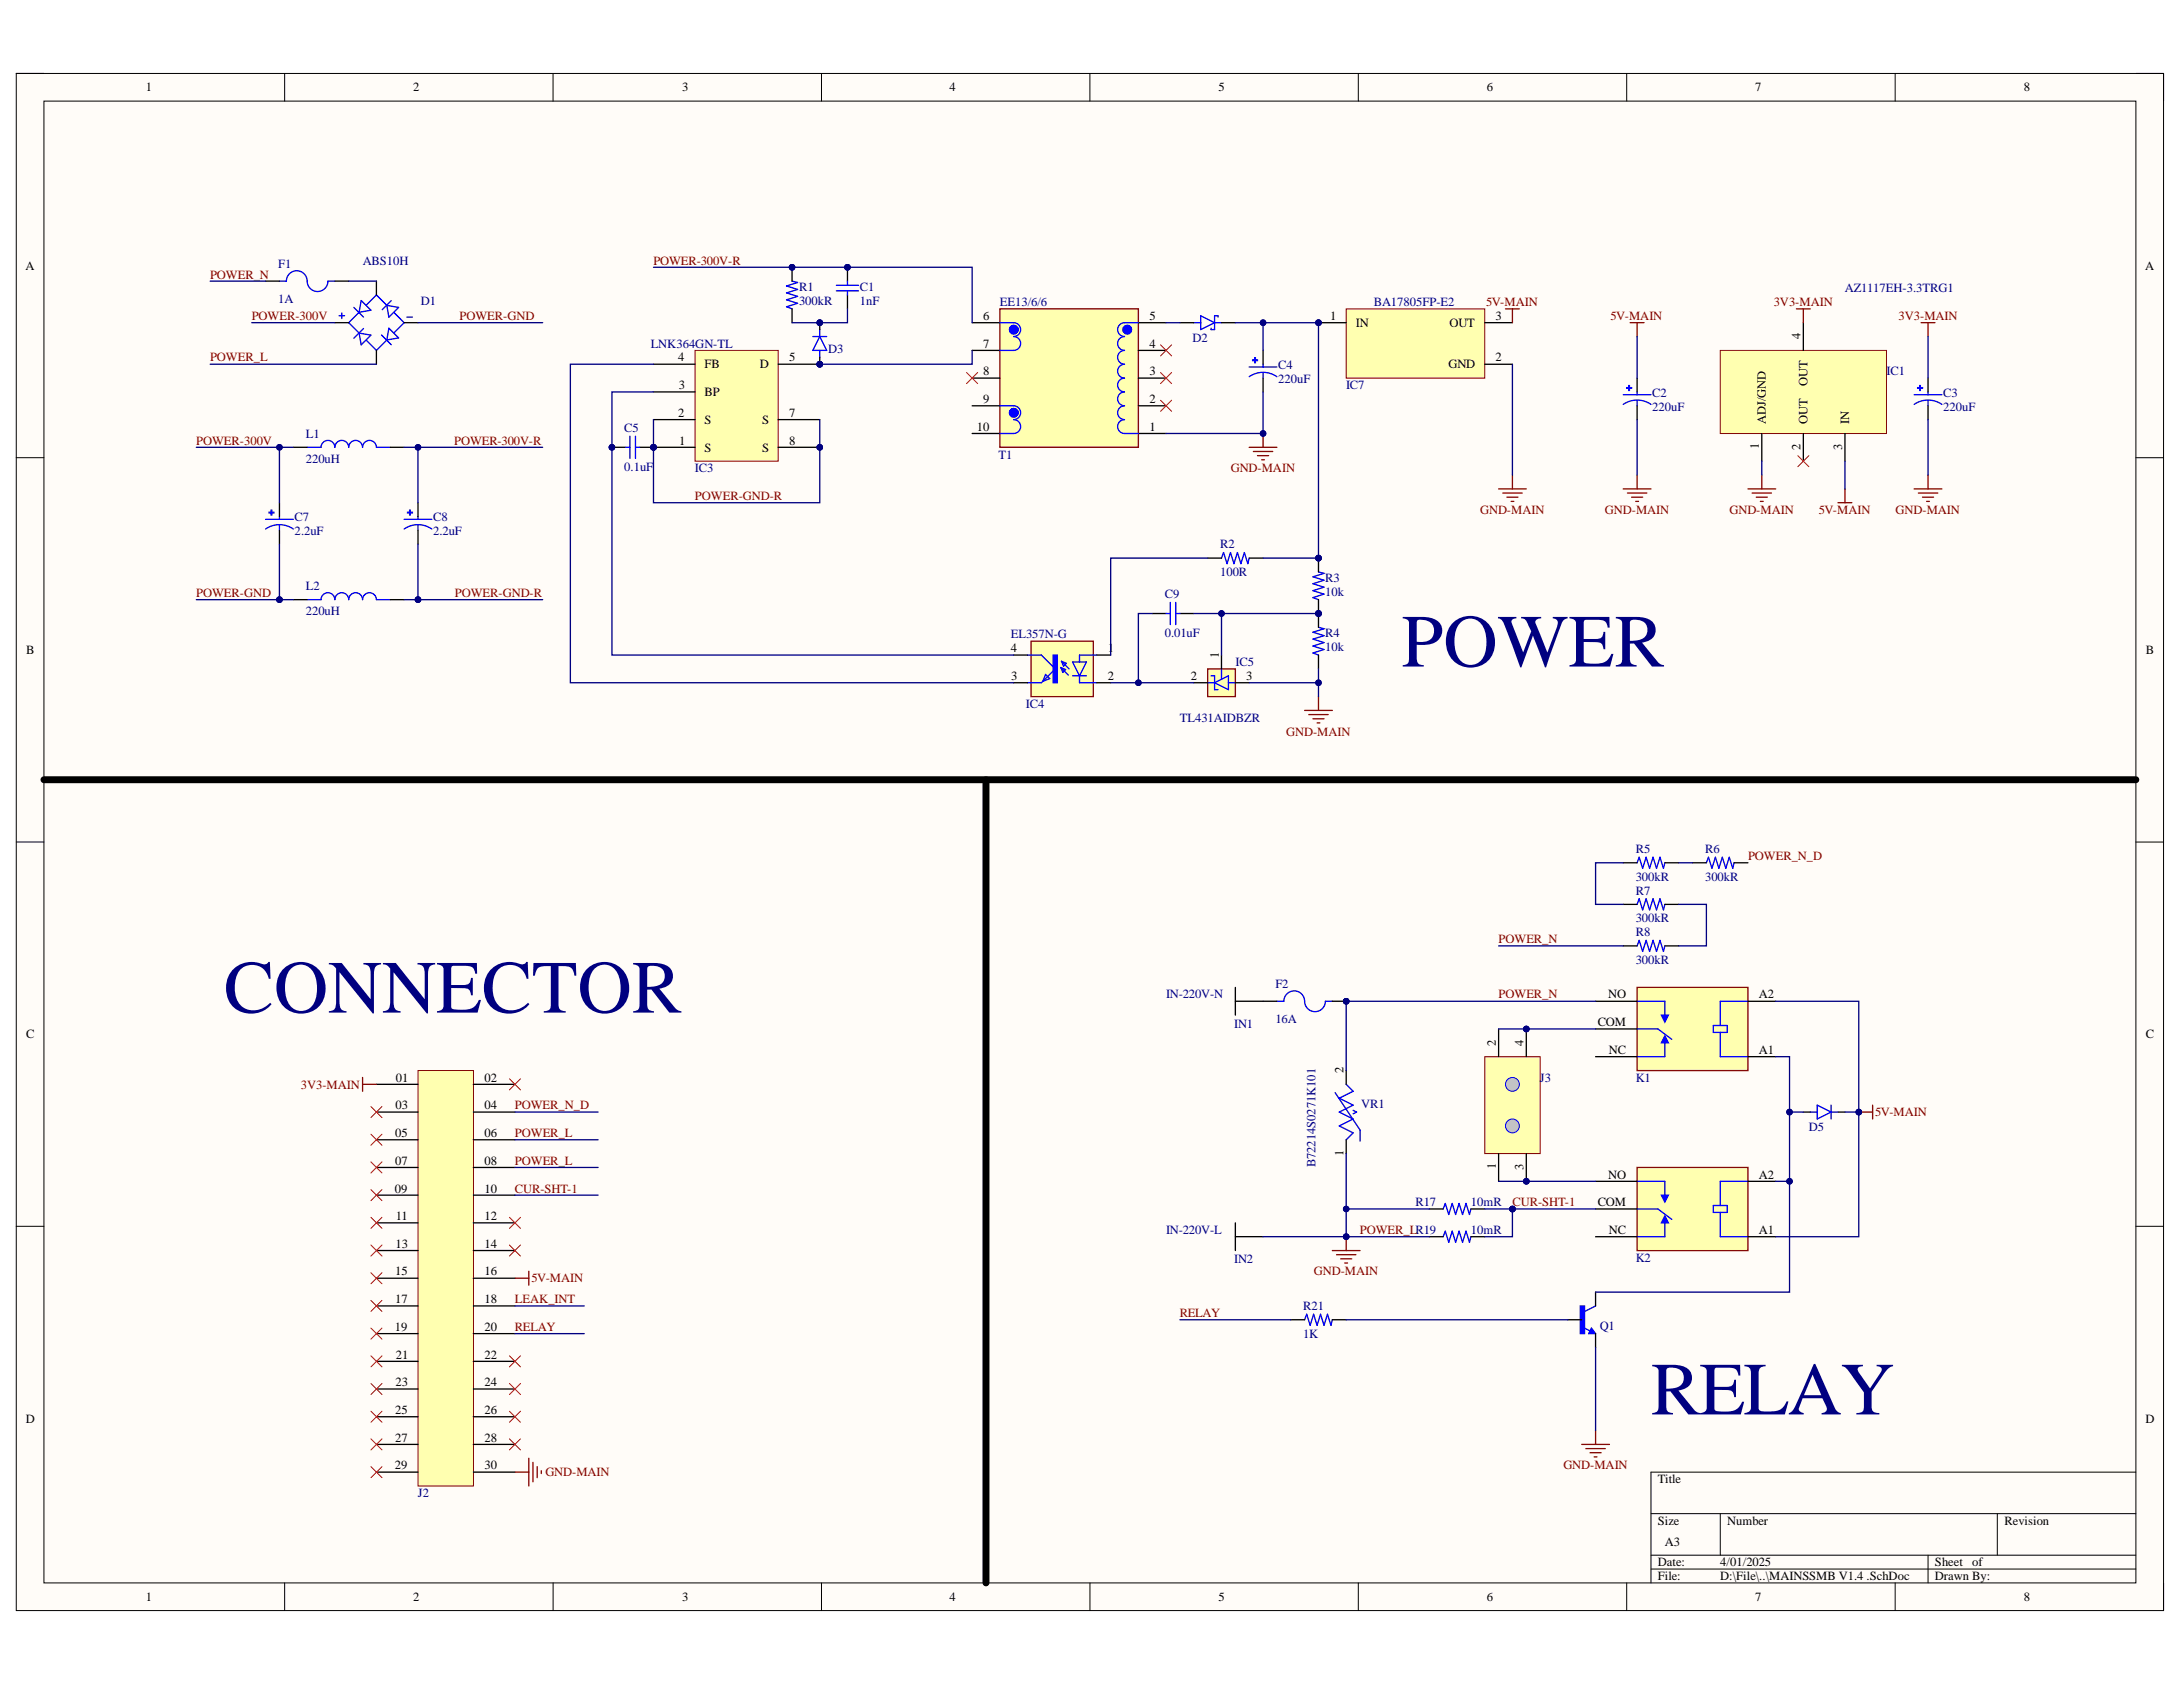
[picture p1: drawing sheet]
<svg xmlns="http://www.w3.org/2000/svg" width="279mm" height="216mm" viewBox="0 0 279 216" stroke-linecap="round" stroke-linejoin="round" font-family="sans-serif">
<defs><g id="words">
<g font-size="9.6" fill="#000080">
<text x="179.4" y="85.3">POWER</text>
<text x="28.7" y="129.6">CONNECTOR</text>
<text x="211.3" y="181">RELAY</text>
</g>
<g font-size="1.6">
<text x="18.6" y="11.7">1</text>
<text x="52.9" y="11.7">2</text>
<text x="87.3" y="11.7">3</text>
<text x="121.5" y="11.7">4</text>
<text x="156" y="11.7">5</text>
<text x="190.3" y="11.7">6</text>
<text x="224.7" y="11.7">7</text>
<text x="259" y="11.7">8</text>
<text x="3.3" y="34.5">A</text>
<text x="274.5" y="34.5">A</text>
<text x="125.8" y="40.9">6</text>
<text x="147.1" y="40.9">5</text>
<text x="170.2" y="40.9">1</text>
<text x="173.5" y="41.8">IN</text>
<text x="185.5" y="41.8">OUT</text>
<text x="191.4" y="40.9">3</text>
<text x="86.8" y="46.3">4</text>
<text x="90.2" y="47.1">FB</text>
<text x="97.2" y="47.1">D</text>
<text x="101" y="46.3">5</text>
<text x="125.8" y="44.5">7</text>
<text x="147.1" y="44.5">4</text>
<text x="185.4" y="47.1">GND</text>
<text x="191.4" y="46.3">2</text>
<text x="230.4" y="43.4" transform="rotate(-90 230.4 43.4)">4</text>
<text x="86.8" y="53.4">2</text>
<text x="86.9" y="49.8">3</text>
<text x="90.2" y="50.7">BP</text>
<text x="101" y="53.4">7</text>
<text x="125.8" y="51.6">9</text>
<text x="125.8" y="48">8</text>
<text x="147.1" y="51.6">2</text>
<text x="147.1" y="48">3</text>
<text x="231.3" y="49.3" transform="rotate(-90 231.3 49.3)">OUT</text>
<text x="86.9" y="56.9">1</text>
<text x="90.2" y="57.8">S</text>
<text x="90.2" y="54.2">S</text>
<text x="97.5" y="54.2">S</text>
<text x="97.5" y="57.8">S</text>
<text x="101" y="56.9">8</text>
<text x="125" y="55.1">10</text>
<text x="147.1" y="55.1">1</text>
<text x="225.1" y="57.5" transform="rotate(-90 225.1 57.5)">1</text>
<text x="226" y="54.2" transform="rotate(-90 226 54.2)">ADJ/GND</text>
<text x="230.4" y="57.6" transform="rotate(-90 230.4 57.6)">2</text>
<text x="231.3" y="54.2" transform="rotate(-90 231.3 54.2)">OUT</text>
<text x="235.8" y="57.5" transform="rotate(-90 235.8 57.5)">3</text>
<text x="236.7" y="54.2" transform="rotate(-90 236.7 54.2)">IN</text>
<text x="3.3" y="83.7">B</text>
<text x="129.4" y="83.5">4</text>
<text x="141.8" y="83.5">1</text>
<text x="274.6" y="83.7">B</text>
<text x="129.4" y="87">3</text>
<text x="141.8" y="87">2</text>
<text x="152.4" y="87">2</text>
<text x="156" y="84.2" transform="rotate(-90 156 84.2)">1</text>
<text x="159.5" y="87">3</text>
<text x="204.5" y="131.3">COM</text>
<text x="205.8" y="127.8">NO</text>
<text x="225.1" y="127.8">A2</text>
<text x="3.3" y="132.9">C</text>
<text x="171.9" y="137.4" transform="rotate(-90 171.9 137.4)">2</text>
<text x="191.5" y="133.8" transform="rotate(-90 191.5 133.8)">2</text>
<text x="195" y="133.8" transform="rotate(-90 195 133.8)">4</text>
<text x="205.9" y="134.9">NC</text>
<text x="225.1" y="134.9">A1</text>
<text x="274.6" y="132.9">C</text>
<text x="50.6" y="142">03</text>
<text x="50.6" y="138.4">01</text>
<text x="62" y="138.4">02</text>
<text x="62" y="142">04</text>
<text x="50.6" y="145.5">05</text>
<text x="50.6" y="149.1">07</text>
<text x="62" y="145.5">06</text>
<text x="62" y="149.1">08</text>
<text x="171.9" y="147.9" transform="rotate(-90 171.9 147.9)">1</text>
<text x="191.5" y="149.7" transform="rotate(-90 191.5 149.7)">1</text>
<text x="195" y="149.7" transform="rotate(-90 195 149.7)">3</text>
<text x="50.5" y="152.6">09</text>
<text x="62" y="152.6">10</text>
<text x="204.5" y="154.4">COM</text>
<text x="205.8" y="150.8">NO</text>
<text x="225.1" y="150.8">A2</text>
<text x="50.6" y="159.7">13</text>
<text x="50.6" y="156.2">11</text>
<text x="62" y="156.2">12</text>
<text x="62" y="159.7">14</text>
<text x="205.9" y="157.9">NC</text>
<text x="225.1" y="157.9">A1</text>
<text x="50.6" y="163.2">15</text>
<text x="50.6" y="166.8">17</text>
<text x="62" y="163.2">16</text>
<text x="62" y="166.8">18</text>
<text x="50.5" y="170.3">19</text>
<text x="50.6" y="173.9">21</text>
<text x="62" y="170.3">20</text>
<text x="62" y="173.9">22</text>
<text x="50.6" y="177.4">23</text>
<text x="62" y="177.4">24</text>
<text x="3.3" y="182.1">D</text>
<text x="50.6" y="181">25</text>
<text x="50.6" y="184.5">27</text>
<text x="62" y="181">26</text>
<text x="62" y="184.5">28</text>
<text x="274.6" y="182.1">D</text>
<text x="50.5" y="188">29</text>
<text x="62" y="188">30</text>
<text x="212.2" y="189.8">Title</text>
<text x="212.2" y="195.1">Size</text>
<text x="213.1" y="197.8">A3</text>
<text x="221.1" y="195.1">Number</text>
<text x="256.5" y="195.1">Revision</text>
<text x="212.2" y="200.5">Date:</text>
<text x="212.2" y="202.2">File:</text>
<text x="220.2" y="200.5">4/01/2025</text>
<text x="220.2" y="202.2">D:\File\..\MAINSSMB V1.4 .SchDoc</text>
<text x="247.7" y="200.5">Sheet</text>
<text x="247.7" y="202.2">Drawn By:</text>
<text x="252.4" y="200.5">of</text>
<text x="18.6" y="204.9">1</text>
<text x="52.9" y="204.9">2</text>
<text x="87.3" y="204.9">3</text>
<text x="121.5" y="204.9">4</text>
<text x="156" y="204.9">5</text>
<text x="190.3" y="204.9">6</text>
<text x="224.7" y="204.9">7</text>
<text x="259" y="204.9">8</text>
</g>
<g font-size="1.6" fill="#800000">
<text x="26.9" y="35.7">POWER_N</text>
<text x="83.6" y="33.9">POWER-300V-R</text>
<text x="32.2" y="40.9">POWER-300V</text>
<text x="58.8" y="40.9">POWER-GND</text>
<text x="190.2" y="39.2">5V-MAIN</text>
<text x="206.1" y="40.9">5V-MAIN</text>
<text x="227" y="39.2">3V3-MAIN</text>
<text x="243" y="40.9">3V3-MAIN</text>
<text x="26.9" y="46.3">POWER_L</text>
<text x="25.1" y="56.9">POWER-300V</text>
<text x="58.1" y="56.9">POWER-300V-R</text>
<text x="88.9" y="64">POWER-GND-R</text>
<text x="157.5" y="60.5">GND-MAIN</text>
<text x="189.4" y="65.8">GND-MAIN</text>
<text x="205.4" y="65.8">GND-MAIN</text>
<text x="221.4" y="65.8">GND-MAIN</text>
<text x="232.8" y="65.8">5V-MAIN</text>
<text x="242.6" y="65.8">GND-MAIN</text>
<text x="25.1" y="76.4">POWER-GND</text>
<text x="58.2" y="76.4">POWER-GND-R</text>
<text x="164.6" y="94.1">GND-MAIN</text>
<text x="223.7" y="110.1">POWER_N_D</text>
<text x="191.8" y="120.7">POWER_N</text>
<text x="191.8" y="127.8">POWER_N</text>
<text x="38.5" y="139.3">3V3-MAIN</text>
<text x="65.9" y="142">POWER_N_D</text>
<text x="240" y="142.9">5V-MAIN</text>
<text x="65.9" y="149.1">POWER_L</text>
<text x="65.9" y="145.5">POWER_L</text>
<text x="65.9" y="152.6">CUR-SHT-1</text>
<text x="193.6" y="154.4">CUR-SHT-1</text>
<text x="174.1" y="157.9">POWER_LR19</text>
<text x="65.9" y="166.8">LEAK_INT</text>
<text x="68" y="164.1">5V-MAIN</text>
<text x="168.2" y="163.2">GND-MAIN</text>
<text x="65.9" y="170.3">RELAY</text>
<text x="151" y="168.6">RELAY</text>
<text x="69.8" y="188.9">GND-MAIN</text>
<text x="200.1" y="188">GND-MAIN</text>
</g>
<g font-size="1.6" fill="#000080">
<text x="35.6" y="34.3">F1</text>
<text x="46.4" y="33.9">ABS10H</text>
<text x="35.6" y="38.7">1A</text>
<text x="53.9" y="39">D1</text>
<text x="102.3" y="39">300kR</text>
<text x="102.3" y="37.2">R1</text>
<text x="110" y="39">1nF</text>
<text x="110" y="37.2">C1</text>
<text x="128" y="39.2">EE13/6/6</text>
<text x="175.8" y="39.2">BA17805FP-E2</text>
<text x="236.1" y="37.4">AZ1117EH-3.3TRG1</text>
<text x="83.3" y="44.5">LNK364GN-TL</text>
<text x="106" y="45.2">D3</text>
<text x="152.6" y="43.8">D2</text>
<text x="163.6" y="47.2">C4</text>
<text x="163.6" y="49">220uF</text>
<text x="172.3" y="49.8">IC7</text>
<text x="211.5" y="52.6">220uF</text>
<text x="211.5" y="50.8">C2</text>
<text x="241.4" y="48">IC1</text>
<text x="248.7" y="52.6">220uF</text>
<text x="248.7" y="50.8">C3</text>
<text x="39.1" y="59.2">220uH</text>
<text x="39.1" y="56">L1</text>
<text x="79.9" y="55.3">C5</text>
<text x="127.8" y="58.7">T1</text>
<text x="79.9" y="60.3">0.1uF</text>
<text x="88.9" y="60.5">IC3</text>
<text x="37.7" y="68.5">2.2uF</text>
<text x="37.7" y="66.7">C7</text>
<text x="55.4" y="68.5">2.2uF</text>
<text x="55.4" y="66.7">C8</text>
<text x="156.2" y="70.2">R2</text>
<text x="39.1" y="75.5">L2</text>
<text x="149.1" y="76.6">C9</text>
<text x="156.2" y="73.7">100R</text>
<text x="169.6" y="76.2">10k</text>
<text x="169.6" y="74.4">R3</text>
<text x="39.1" y="78.7">220uH</text>
<text x="129.4" y="81.7">EL357N-G</text>
<text x="149.1" y="81.5">0.01uF</text>
<text x="169.6" y="83.3">10k</text>
<text x="169.6" y="81.5">R4</text>
<text x="158.1" y="85.3">IC5</text>
<text x="131.3" y="90.6">IC4</text>
<text x="151" y="92.4">TL431AIDBZR</text>
<text x="209.4" y="112.7">300kR</text>
<text x="209.4" y="109.2">R5</text>
<text x="218.2" y="112.7">300kR</text>
<text x="218.2" y="109.2">R6</text>
<text x="209.4" y="119.8">R8</text>
<text x="209.4" y="118.1">300kR</text>
<text x="209.4" y="114.5">R7</text>
<text x="209.4" y="123.4">300kR</text>
<text x="149.2" y="127.8">IN-220V-N</text>
<text x="157.9" y="131.5">IN1</text>
<text x="163.2" y="130.9">16A</text>
<text x="163.2" y="126.5">F2</text>
<text x="174.2" y="141.8">VR1</text>
<text x="197.1" y="138.4">J3</text>
<text x="209.4" y="138.4">K1</text>
<text x="168.4" y="149.4" transform="rotate(-90 168.4 149.4)">B72214S0271K101</text>
<text x="231.5" y="144.8">D5</text>
<text x="181.2" y="154.4">R17</text>
<text x="188.3" y="154.4">10mR</text>
<text x="149.2" y="157.9">IN-220V-L</text>
<text x="157.9" y="161.7">IN2</text>
<text x="188.3" y="157.9">10mR</text>
<text x="209.4" y="161.5">K2</text>
<text x="166.8" y="167.7">R21</text>
<text x="166.8" y="171.2">1K</text>
<text x="204.7" y="170.2">Q1</text>
<text x="53.5" y="191.6">J2</text>
</g>
</g></defs>
<path d="M2.1 9.4h274.8v196.7h-274.8z" fill-rule="evenodd" fill="#fffcf8"/>
<path d="M2.1 9.4h274.8v196.7h-274.8z" fill="none" stroke="#000" stroke-width=".13"/>
<path d="M5.6 12.9h267.8v189.7h-267.8z" fill-rule="evenodd" fill="#fffcf8"/>
<g fill="none" stroke="#000" stroke-width=".13">
<path d="M2.1 9.4h3.5M5.6 12.9h267.8v189.7h-267.8zM36.4 9.4v3.5M70.8 9.4v3.5M105.1 9.4v3.5M139.5 9.4v3.5M173.9 9.4v3.5M208.2 9.4v3.5M242.6 9.4v3.5M273.4 9.4h3.5v3.5M2.1 58.6h3.5M273.4 58.6h3.5"/>
<path d="M2.1 107.8h3.5M273.4 107.8h3.5M2.1 156.9h3.5M273.4 156.9h3.5M211.3 193.7h62.1M211.3 199h62.1M220.2 193.7v5.3M246.8 199v3.6M255.6 193.7v5.3M273.4 188.4h-62.1v14.2M36.4 202.6v3.5M70.8 202.6v3.5"/>
<path d="M105.1 202.6v3.5M139.5 202.6v3.5M173.9 202.6v3.5M208.2 202.6v3.5M211.3 200.8h62.1M242.6 202.6v3.5M276.9 202.6v3.5"/>
</g>
<path d="M184.7 158.3l.3-.7 .4 1.4 .5-1.4 .4 1.4 .4-1.4 .5 1.4 .4-1.4 .5 1.4 .2-.7" fill="none" stroke="#00f" stroke-width=".17"/>
<path d="M182.9 158.3h1.8M188.3 158.3h1.7" fill="none" stroke="#000" stroke-width=".17"/>
<circle cx="193.6" cy="154.7" r=".35" fill="#000080"/>
<circle cx="193.6" cy="154.7" r=".35" fill="none" stroke="#000080" stroke-width=".13"/>
<path d="M184.7 154.7l.3-.7 .4 1.4 .5-1.4 .4 1.4 .4-1.4 .5 1.4 .4-1.4 .5 1.4 .2-.7M231.7 142.3h.9M232.6 141.4l1.8 .9-1.8 .9zM234.4 141.4v1.8M234.4 142.3h.8M167 168.9l.2-.7 .5 1.4 .4-1.4 .5 1.4 .4-1.4 .5 1.4 .4-1.4 .4 1.4 .2-.7" fill="none" stroke="#00f" stroke-width=".17"/>
<path d="M182.9 154.7h1.8M188.3 154.7h1.7M230.8 142.3h.9M235.2 142.3h.9M165.2 168.9h1.8M170.5 168.9h1.8" fill="none" stroke="#000" stroke-width=".17"/>
<path d="M202.3 167.1h.5v3.6h-.5z" fill-rule="evenodd" fill="#00f"/>
<path d="M202.3 167.1h.5v3.6h-.5zM202.7 169.9l.8 .4M203.7 170l.5 .7h-.9zM203.7 170.3l.1 .2h-.3l.2-.4 .3 .5h-.5M204.2 167.1l-1.4 .7" fill="none" stroke="#00f" stroke-width=".17"/>
<path d="M158.1 128.1h3.6M158.1 126.4v3.5M158.1 156.5v3.5M158.1 158.3h3.6M200.7 168.9h1.7M204.2 165.4v1.7M204.2 170.7v1.8" fill="none" stroke="#000" stroke-width=".17"/>
<path d="M202.4 184.9h3.6M203 185.4h2.5M203.5 185.9h1.4M204 186.4h.4M204.2 183.1v1.8" fill="none" stroke="#800000" stroke-width=".17"/>
<circle cx="83.6" cy="57.2" r=".35" fill="#000080"/>
<circle cx="83.6" cy="57.2" r=".35" fill="none" stroke="#000080" stroke-width=".13"/>
<circle cx="104.9" cy="46.6" r=".35" fill="#000080"/>
<circle cx="104.9" cy="46.6" r=".35" fill="none" stroke="#000080" stroke-width=".13"/>
<circle cx="104.9" cy="57.2" r=".35" fill="#000080"/>
<circle cx="104.9" cy="57.2" r=".35" fill="none" stroke="#000080" stroke-width=".13"/>
<path d="M89 44.8h10.6v14.2h-10.6z" fill-rule="evenodd" fill="#ffffb0"/>
<path d="M89 44.8h10.6v14.2h-10.6z" fill="none" stroke="#800000" stroke-width=".13"/>
<path d="M83.6 57.2h5.4" fill="none" stroke="#000" stroke-width=".17"/>
<circle cx="83.6" cy="57.2" r=".35" fill="#000080"/>
<circle cx="83.6" cy="57.2" r=".35" fill="none" stroke="#000080" stroke-width=".13"/>
<path d="M83.6 53.7h5.4M83.6 50.2h5.4M83.6 46.6h5.4M99.6 46.6h5.3" fill="none" stroke="#000" stroke-width=".17"/>
<circle cx="104.9" cy="46.6" r=".35" fill="#000080"/>
<circle cx="104.9" cy="46.6" r=".35" fill="none" stroke="#000080" stroke-width=".13"/>
<path d="M99.6 53.7h5.3M99.6 57.2h5.3" fill="none" stroke="#000" stroke-width=".17"/>
<circle cx="104.9" cy="57.2" r=".35" fill="#000080"/>
<circle cx="104.9" cy="57.2" r=".35" fill="none" stroke="#000080" stroke-width=".13"/>
<g fill="none" stroke="#00f" stroke-width=".17">
<path d="M45.3 39.3l1.2 1.3M46 40l-1.4 1.3 1.4 1.3M46.2 38.5l1.3 1.2-1.5 .3zM46.9 39l1.3-1.2 1.3 1.3M49.5 39.1l1.5 .2-1.2 1.3zM50.1 38.5l-1.2 1.1M43.4 40.4h.7M43.7 40.1v.7M46 42.6l1.5 .3-1.3 1.2zM46.5 42l-1.2 1.3M48.8 42.9l1.3 1.2M49.5 43.5l-1.3 1.3-1.3-1.2"/>
<path d="M49.8 42l1.2 1.2-1.5 .3zM50.5 40l1.2 1.3-1.2 1.3M52.1 40.6h.7M152.8 41.3h.9M153.7 40.4l1.8 .9-1.8 .9zM155.5 41.3h.8M155.9 40.6v-.2h-.4v1.8h-.5v-.2"/>
</g>
<path d="M48.2 36v1.8M42.9 41.3h1.7M48.2 44.8v1.8M51.7 41.3h1.8M151 41.3h1.8M156.3 41.3h1.8" fill="none" stroke="#000" stroke-width=".17"/>
<path d="M160.6 45.8h.1v.6h-.1z" fill-rule="evenodd" fill="#00f"/>
<path d="M160.6 45.8h.1v.6h-.1z" fill="none" stroke="#00f" stroke-width=".17"/>
<path d="M160.3 46.1h.6h-.6z" fill-rule="evenodd" fill="#00f"/>
<path d="M159.9 48.2a3.1 3.1 0 0 1 3.5 0M159.9 47h3.5M160.3 46.1h.6h-.6zM161.7 46.6v.4M161.7 47.7v.7" fill="none" stroke="#00f" stroke-width=".17"/>
<path d="M161.7 44.8v1.8M161.7 48.4v1.8" fill="none" stroke="#000" stroke-width=".17"/>
<circle cx="83.6" cy="57.2" r=".35" fill="#000080"/>
<circle cx="83.6" cy="57.2" r=".35" fill="none" stroke="#000080" stroke-width=".13"/>
<circle cx="78.3" cy="57.2" r=".35" fill="#000080"/>
<circle cx="78.3" cy="57.2" r=".35" fill="none" stroke="#000080" stroke-width=".13"/>
<path d="M81.9 57.2h1.7" fill="none" stroke="#000" stroke-width=".17"/>
<circle cx="83.6" cy="57.2" r=".35" fill="#000080"/>
<circle cx="83.6" cy="57.2" r=".35" fill="none" stroke="#000080" stroke-width=".13"/>
<path d="M78.3 57.2h1.8" fill="none" stroke="#000" stroke-width=".17"/>
<circle cx="78.3" cy="57.2" r=".35" fill="#000080"/>
<circle cx="78.3" cy="57.2" r=".35" fill="none" stroke="#000080" stroke-width=".13"/>
<path d="M80.1 57.2h.5M80.6 55.8v2.9M81.3 55.8v2.9M81.3 57.2h.6" fill="none" stroke="#00f" stroke-width=".17"/>
<path d="M208.5 49.3v.7z" fill-rule="evenodd" fill="#00f"/>
<path d="M208.5 49.3v.7z" fill="none" stroke="#00f" stroke-width=".17"/>
<path d="M208.2 49.6h.6v.1h-.6z" fill-rule="evenodd" fill="#00f"/>
<path d="M207.8 51.8a3.1 3.1 0 0 1 3.5 0M207.8 50.5h3.5M208.2 49.6h.6v.1h-.6zM209.5 50.2v.3M209.5 51.2v.7" fill="none" stroke="#00f" stroke-width=".17"/>
<path d="M209.5 48.4v1.8M209.5 51.9v1.8" fill="none" stroke="#000" stroke-width=".17"/>
<path d="M220.2 44.8h21.3v10.7h-21.3z" fill-rule="evenodd" fill="#ffffb0"/>
<path d="M220.2 44.8h21.3v10.7h-21.3z" fill="none" stroke="#800000" stroke-width=".13"/>
<path d="M225.5 55.5v3.5M230.8 41.3v3.5M230.8 55.5v3.5M236.1 55.5v3.5" fill="none" stroke="#000" stroke-width=".17"/>
<circle cx="104.9" cy="46.6" r=".35" fill="#000080"/>
<circle cx="104.9" cy="46.6" r=".35" fill="none" stroke="#000080" stroke-width=".13"/>
<circle cx="104.9" cy="41.3" r=".36" fill="#000080"/>
<circle cx="104.9" cy="41.3" r=".36" fill="none" stroke="#000080" stroke-width=".13"/>
<path d="M104 43.1h1.8M104.9 43.1l.9 1.7h-1.8zM104.9 42.2v.9M104.9 44.8v.9" fill="none" stroke="#00f" stroke-width=".17"/>
<path d="M104.9 45.7v.9" fill="none" stroke="#000" stroke-width=".17"/>
<circle cx="104.9" cy="46.6" r=".35" fill="#000080"/>
<circle cx="104.9" cy="46.6" r=".35" fill="none" stroke="#000080" stroke-width=".13"/>
<path d="M104.9 41.3v.9" fill="none" stroke="#000" stroke-width=".17"/>
<circle cx="104.9" cy="41.3" r=".36" fill="#000080"/>
<circle cx="104.9" cy="41.3" r=".36" fill="none" stroke="#000080" stroke-width=".13"/>
<circle cx="108.5" cy="34.2" r=".36" fill="#000080"/>
<circle cx="108.5" cy="34.2" r=".36" fill="none" stroke="#000080" stroke-width=".13"/>
<path d="M108.5 34.2v1.8" fill="none" stroke="#000" stroke-width=".17"/>
<circle cx="108.5" cy="34.2" r=".36" fill="#000080"/>
<circle cx="108.5" cy="34.2" r=".36" fill="none" stroke="#000080" stroke-width=".13"/>
<path d="M108.5 37.8v1.7" fill="none" stroke="#000" stroke-width=".17"/>
<path d="M107 36.5h2.9M107 37.2h2.9M108.5 36v.5M108.5 37.2v.6" fill="none" stroke="#00f" stroke-width=".17"/>
<circle cx="101.4" cy="34.2" r=".36" fill="#000080"/>
<circle cx="101.4" cy="34.2" r=".36" fill="none" stroke="#000080" stroke-width=".13"/>
<path d="M101.4 36l.7 .2-1.4 .4 1.4 .4-1.4 .5 1.4 .4-1.4 .5 1.4 .4-1.4 .5 .7 .2" fill="none" stroke="#00f" stroke-width=".17"/>
<path d="M101.4 34.2v1.8M101.4 39.5v1.8" fill="none" stroke="#000" stroke-width=".17"/>
<circle cx="101.4" cy="34.2" r=".36" fill="#000080"/>
<circle cx="101.4" cy="34.2" r=".36" fill="none" stroke="#000080" stroke-width=".13"/>
<path d="M245.7 49.3h.1v.7h-.1z" fill-rule="evenodd" fill="#00f"/>
<path d="M245.7 49.3h.1v.7h-.1z" fill="none" stroke="#00f" stroke-width=".17"/>
<path d="M245.4 49.6h.7v.1h-.7z" fill-rule="evenodd" fill="#00f"/>
<path d="M35.8 36h.9a1.33 1.33 0 0 1 1.3-1.4 1.33 1.33 0 0 1 1.3 1.4 1.33 1.33 0 0 0 1.3 1.3 1.33 1.33 0 0 0 1.4-1.3h.9M245 51.8a3.1 3.1 0 0 1 3.5 0M245 50.5h3.5M245.4 49.6h.7v.1h-.7zM246.8 50.2v.3M246.8 51.2v.7M156.3 71.4l.3-.7 .4 1.4 .5-1.4 .4 1.4 .5-1.4 .4 1.4 .5-1.4 .4 1.4 .2-.7" fill="none" stroke="#00f" stroke-width=".17"/>
<path d="M34 36h1.8M42.9 36h1.7M246.8 48.4v1.8M246.8 51.9v1.8M154.6 71.4h1.7M159.9 71.4h1.8" fill="none" stroke="#000" stroke-width=".17"/>
<path d="M245.9 41.3h1.8M246.8 41.3v1.8" fill="none" stroke="#800000" stroke-width=".17"/>
<circle cx="168.8" cy="78.5" r=".36" fill="#000080"/>
<circle cx="168.8" cy="78.5" r=".36" fill="none" stroke="#000080" stroke-width=".13"/>
<circle cx="168.8" cy="71.4" r=".36" fill="#000080"/>
<circle cx="168.8" cy="71.4" r=".36" fill="none" stroke="#000080" stroke-width=".13"/>
<path d="M168.8 73.2l.7 .2-1.5 .4 1.5 .5-1.5 .4 1.5 .4-1.5 .5 1.5 .4-1.5 .5 .8 .2" fill="none" stroke="#00f" stroke-width=".17"/>
<path d="M168.8 76.7v1.8" fill="none" stroke="#000" stroke-width=".17"/>
<circle cx="168.8" cy="78.5" r=".36" fill="#000080"/>
<circle cx="168.8" cy="78.5" r=".36" fill="none" stroke="#000080" stroke-width=".13"/>
<path d="M168.8 71.4v1.8" fill="none" stroke="#000" stroke-width=".17"/>
<circle cx="168.8" cy="71.4" r=".36" fill="#000080"/>
<circle cx="168.8" cy="71.4" r=".36" fill="none" stroke="#000080" stroke-width=".13"/>
<circle cx="168.8" cy="78.5" r=".36" fill="#000080"/>
<circle cx="168.8" cy="78.5" r=".36" fill="none" stroke="#000080" stroke-width=".13"/>
<path d="M168.8 80.3l.7 .2-1.5 .4 1.5 .4-1.5 .5 1.5 .4-1.5 .5 1.5 .4-1.5 .5 .8 .2" fill="none" stroke="#00f" stroke-width=".17"/>
<path d="M168.8 78.5v1.8M168.8 83.8v1.8" fill="none" stroke="#000" stroke-width=".17"/>
<circle cx="168.8" cy="78.5" r=".36" fill="#000080"/>
<circle cx="168.8" cy="78.5" r=".36" fill="none" stroke="#000080" stroke-width=".13"/>
<path d="M132 82.1h7.9v7.1h-7.9z" fill-rule="evenodd" fill="#ffffb0"/>
<path d="M132 82.1h7.9v7.1h-7.9z" fill="none" stroke="#800000" stroke-width=".17"/>
<path d="M134.8 83.8h.5v3.6h-.5z" fill-rule="evenodd" fill="#00f"/>
<path d="M131.5 83.8h1.8l1.8 1.8-1.6 1.6M133.5 87.2l-.2 .2h-1.8M133.8 86.3l.6 .5-.9 .4zM134.8 83.8h.5v3.6h-.5zM135.8 85.4l.9 1M135.8 85.4l.6 .3-.4 .4zM135.9 84.6l.6 .3-.4 .4zM135.9 84.6l.9 1M137.3 84.7h1.8l-.9 1.8zM137.3 86.5h1.8M138.2 86.5v.9h2.2M140.4 83.8h-2.2v.9" fill="none" stroke="#00f" stroke-width=".17"/>
<path d="M129.7 83.8h1.8M129.7 87.4h1.8M140.4 83.8h1.8M140.4 87.4h1.8" fill="none" stroke="#000" stroke-width=".17"/>
<path d="M229.9 39.5h1.8M230.8 39.5v1.8" fill="none" stroke="#800000" stroke-width=".17"/>
<path d="M128 39.5h17.7v17.7h-17.7z" fill-rule="evenodd" fill="#ffffb0"/>
<path d="M128 39.5h17.7v17.7h-17.7zM159.9 57.2h3.5M160.4 57.8h2.5M160.9 58.3h1.5M161.5 58.8h.3M161.7 55.5v1.7" fill="none" stroke="#800000" stroke-width=".17"/>
<path d="M124.4 55.5h3.6M124.4 51.9h3.6M124.4 48.4h3.6M124.4 44.8h3.6M124.4 41.3h3.6M145.7 55.5h3.5M145.7 51.9h3.5M145.7 48.4h3.5M145.7 44.8h3.5M145.7 41.3h3.5M147.5 78.5h1.7M151 78.5h1.8" fill="none" stroke="#000" stroke-width=".17"/>
<g fill="none" stroke="#00f" stroke-width=".89">
<circle cx="129.7" cy="52.8" r=".18"/>
<circle cx="129.7" cy="42.2" r=".18"/>
<circle cx="144.3" cy="42.2" r=".18"/>
</g>
<path d="M128 51.9h1.7a.88 .88 0 0 1 .9 .9 .88 .88 0 0 1-.9 .9 .89 .89 0 0 1 .9 .9 .89 .89 0 0 1-.9 .9h-1.7M128 41.3h1.7a.88 .88 0 0 1 .9 .9 .88 .88 0 0 1-.9 .9 .89 .89 0 0 1 .9 .9 .89 .89 0 0 1-.9 .8h-1.7M145.7 41.3h-1.8a.88 .88 0 0 0-.9 .9 .88 .88 0 0 0 .9 .9 .89 .89 0 0 0-.9 .9 .89 .89 0 0 0 .9 .8 .88 .88 0 0 0-.9 .9 .88 .88 0 0 0 .9 .9 .89 .89 0 0 0-.9 .9 .89 .89 0 0 0 .9 .9 .88 .88 0 0 0-.9 .9 .88 .88 0 0 0 .9 .9 .89 .89 0 0 0-.9 .8 .89 .89 0 0 0 .9 .9 .88 .88 0 0 0-.9 .9 .88 .88 0 0 0 .9 .9 .89 .89 0 0 0-.9 .9 .89 .89 0 0 0 .9 .9h1.8M149.2 78.5h.6M149.8 77.1v2.8M150.5 77.1v2.8M150.5 78.5h.5" fill="none" stroke="#00f" stroke-width=".17"/>
<path d="M123.7 47.7l1.4 1.4M125.1 47.7l-1.4 1.4M148.5 44.1l1.5 1.5M148.5 47.7l1.5 1.4M148.5 51.2l1.5 1.4M150 44.1l-1.5 1.5M150 47.7l-1.5 1.4M150 51.2l-1.5 1.4M230.1 58.3l1.4 1.4M231.5 58.3l-1.4 1.4" fill="none" stroke="#f00" stroke-width=".13"/>
<circle cx="161.7" cy="55.5" r=".35" fill="#000080"/>
<circle cx="161.7" cy="55.5" r=".35" fill="none" stroke="#000080" stroke-width=".13"/>
<g fill="none" stroke="#800000" stroke-width=".17">
<path d="M208.6 41.3h1.8M209.5 41.3v1.8M207.8 62.6h3.5M208.3 63.1h2.5M208.8 63.6h1.4M209.4 64.2h.3M209.5 60.8v1.8M223.7 62.6h3.6M224.3 63.1h2.4M224.8 63.6h1.4M225.3 64.2h.4M225.5 60.8v1.8"/>
<path d="M235.2 64.3h1.8M236.1 62.6v1.7M245 62.6h3.5M245.5 63.1h2.5M246.1 63.6h1.4M246.6 64.2h.3M246.8 60.8v1.8M167 90.9h3.5M167.5 91.5h2.5M168 92h1.5M168.6 92.5h.3M168.8 89.2v1.7"/>
</g>
<path d="M39.3 57.2h1.8a.89 .89 0 0 1 .9-.8 .89 .89 0 0 1 .9 .8 .89 .89 0 0 1 .8-.8 .89 .89 0 0 1 .9 .8 .89 .89 0 0 1 .9-.8 .89 .89 0 0 1 .9 .8 .89 .89 0 0 1 .9-.8 .89 .89 0 0 1 .9 .8h1.7M39.3 76.7h1.8a.89 .89 0 0 1 .9-.8 .89 .89 0 0 1 .9 .8 .89 .89 0 0 1 .8-.8 .89 .89 0 0 1 .9 .8 .89 .89 0 0 1 .9-.8 .89 .89 0 0 1 .9 .8 .89 .89 0 0 1 .9-.8 .89 .89 0 0 1 .9 .8h1.7" fill="none" stroke="#00f" stroke-width=".17"/>
<path d="M37.5 57.2h1.8M49.9 57.2h1.8M37.5 76.7h1.8M49.9 76.7h1.8" fill="none" stroke="#000" stroke-width=".17"/>
<path d="M52.4 65.3h.1v.6h-.1z" fill-rule="evenodd" fill="#00f"/>
<path d="M52.4 65.3h.1v.6h-.1z" fill="none" stroke="#00f" stroke-width=".17"/>
<path d="M52.2 65.6h.6h-.6z" fill-rule="evenodd" fill="#00f"/>
<path d="M51.7 67.7a3.1 3.1 0 0 1 3.6 0M51.7 66.5h3.6M52.2 65.6h.6h-.6zM53.5 66.1v.4M53.5 67.2v.7" fill="none" stroke="#00f" stroke-width=".17"/>
<path d="M53.5 64.3v1.8M53.5 67.9v1.8" fill="none" stroke="#000" stroke-width=".17"/>
<path d="M34.7 65.3h.1v.6h-.1z" fill-rule="evenodd" fill="#00f"/>
<path d="M34.7 65.3h.1v.6h-.1z" fill="none" stroke="#00f" stroke-width=".17"/>
<path d="M34.4 65.6h.6h-.6z" fill-rule="evenodd" fill="#00f"/>
<path d="M34 67.7a3.1 3.1 0 0 1 3.5 0M34 66.5h3.5M34.4 65.6h.6h-.6zM35.8 66.1v.4M35.8 67.2v.7" fill="none" stroke="#00f" stroke-width=".17"/>
<path d="M35.8 64.3v1.8M35.8 67.9v1.8" fill="none" stroke="#000" stroke-width=".17"/>
<path d="M237.9 142.3h1.8M239.7 141.4v1.8" fill="none" stroke="#800000" stroke-width=".17"/>
<circle cx="237.9" cy="142.3" r=".36" fill="#000080"/>
<circle cx="237.9" cy="142.3" r=".36" fill="none" stroke="#000080" stroke-width=".13"/>
<path d="M209.5 126.4h14.2v10.6h-14.2z" fill-rule="evenodd" fill="#ffffb0"/>
<path d="M209.5 126.4h14.2v10.6h-14.2z" fill="none" stroke="#800000" stroke-width=".17"/>
<path d="M209.5 131.7h2.7l1.8 1.3M209.5 128.1h3.6v1.8M213.1 133.5v1.7h-3.6M219.3 131.2h1.8v.9h-1.8zM220.2 132.1v3.1h3.5M223.7 128.1h-3.5v3.1" fill="none" stroke="#00f" stroke-width=".17"/>
<path d="M212.6 129.9h.9l-.4 .9z" fill="#00f"/>
<path d="M212.6 129.9h.9l-.4 .9z" fill="none" stroke="#00f" stroke-width=".17"/>
<path d="M213.1 132.6l.4 .9h-.9z" fill="#00f"/>
<path d="M213.1 132.6l.4 .9h-.9z" fill="none" stroke="#00f" stroke-width=".17"/>
<path d="M204.2 135.2h5.3M204.2 128.1h5.3M204.2 131.7h5.3M223.7 135.2h3.6M223.7 128.1h3.6" fill="none" stroke="#000" stroke-width=".17"/>
<path d="M209.5 149.4h14.2v10.6h-14.2z" fill-rule="evenodd" fill="#ffffb0"/>
<path d="M209.5 149.4h14.2v10.6h-14.2z" fill="none" stroke="#800000" stroke-width=".17"/>
<path d="M209.5 154.7h2.7l1.8 1.4M209.5 151.2h3.6v1.8M213.1 156.5v1.8h-3.6M219.3 154.3h1.8v.9h-1.8zM220.2 155.2v3.1h3.5M223.7 151.2h-3.5v3.1" fill="none" stroke="#00f" stroke-width=".17"/>
<path d="M212.6 153h.9l-.4 .8z" fill="#00f"/>
<path d="M212.6 153h.9l-.4 .8z" fill="none" stroke="#00f" stroke-width=".17"/>
<path d="M213.1 155.6l.4 .9h-.9z" fill="#00f"/>
<path d="M213.1 155.6l.4 .9h-.9z" fill="none" stroke="#00f" stroke-width=".17"/>
<path d="M204.2 158.3h5.3M204.2 151.2h5.3M204.2 154.7h5.3M223.7 158.3h3.6M223.7 151.2h3.6" fill="none" stroke="#000" stroke-width=".17"/>
<path d="M53.5 137h7.1v53.2h-7.1z" fill-rule="evenodd" fill="#ffffb0"/>
<path d="M53.5 137h7.1v53.2h-7.1z" fill="none" stroke="#800000" stroke-width=".13"/>
<g fill="none" stroke="#000" stroke-width=".17">
<path d="M48.2 138.8h5.3M60.6 138.8h5.3M48.2 142.3h5.3M48.2 145.9h5.3M48.2 149.4h5.3M48.2 153h5.3M48.2 156.5h5.3M60.6 142.3h5.3M60.6 145.9h5.3M60.6 149.4h5.3M60.6 153h5.3M60.6 156.5h5.3"/>
<path d="M48.2 160h5.3M48.2 163.6h5.3M48.2 167.1h5.3M48.2 170.7h5.3M48.2 174.2h5.3M48.2 177.8h5.3M60.6 160h5.3M60.6 163.6h5.3M60.6 167.1h5.3M60.6 170.7h5.3M60.6 174.2h5.3M60.6 177.8h5.3"/>
<path d="M48.2 181.3h5.3M48.2 184.9h5.3M48.2 188.4h5.3M60.6 181.3h5.3M60.6 184.9h5.3M60.6 188.4h5.3"/>
</g>
<path d="M154.6 85.6h3.5v3.6h-3.5z" fill-rule="evenodd" fill="#ffffb0"/>
<path d="M154.6 85.6h3.5v3.6h-3.5z" fill="none" stroke="#800000" stroke-width=".17"/>
<path d="M154.6 87.4h.9M155 86.5h.5v1.8h.4M155.5 87.4l1.7-.9v1.8zM156.3 85.6v1.3M157.2 87.4h.9" fill="none" stroke="#00f" stroke-width=".17"/>
<path d="M152.8 87.4h1.8M156.3 83.8v1.8M158.1 87.4h1.8" fill="none" stroke="#000" stroke-width=".17"/>
<circle cx="195.3" cy="151.2" r=".36" fill="#000080"/>
<circle cx="195.3" cy="151.2" r=".36" fill="none" stroke="#000080" stroke-width=".13"/>
<circle cx="195.3" cy="131.7" r=".36" fill="#000080"/>
<circle cx="195.3" cy="131.7" r=".36" fill="none" stroke="#000080" stroke-width=".13"/>
<path d="M190 135.2h7.1v12.4h-7.1z" fill-rule="evenodd" fill="#ffffb0"/>
<path d="M190 135.2h7.1v12.4h-7.1z" fill="none" stroke="#800000" stroke-width=".13"/>
<path d="M191.8 131.7v3.5M191.8 147.6v3.6M195.3 147.6v3.6" fill="none" stroke="#000" stroke-width=".17"/>
<circle cx="195.3" cy="151.2" r=".36" fill="#000080"/>
<circle cx="195.3" cy="151.2" r=".36" fill="none" stroke="#000080" stroke-width=".13"/>
<path d="M195.3 131.7v3.5" fill="none" stroke="#000" stroke-width=".17"/>
<circle cx="195.3" cy="131.7" r=".36" fill="#000080"/>
<circle cx="195.3" cy="131.7" r=".36" fill="none" stroke="#000080" stroke-width=".13"/>
<circle cx="193.6" cy="144.1" r=".89" fill="#c0c0c0"/>
<circle cx="193.6" cy="144.1" r=".89" fill="none" stroke="#00f" stroke-width=".13"/>
<circle cx="193.6" cy="138.8" r=".89" fill="#c0c0c0"/>
<circle cx="193.6" cy="138.8" r=".89" fill="none" stroke="#00f" stroke-width=".13"/>
<circle cx="168.8" cy="41.3" r=".36" fill="#000080"/>
<circle cx="168.8" cy="41.3" r=".36" fill="none" stroke="#000080" stroke-width=".13"/>
<path d="M172.3 39.5h17.7v8.9h-17.7z" fill-rule="evenodd" fill="#ffffb0"/>
<path d="M172.3 39.5h17.7v8.9h-17.7z" fill="none" stroke="#800000" stroke-width=".13"/>
<path d="M168.8 41.3h3.5" fill="none" stroke="#000" stroke-width=".17"/>
<circle cx="168.8" cy="41.3" r=".36" fill="#000080"/>
<circle cx="168.8" cy="41.3" r=".36" fill="none" stroke="#000080" stroke-width=".13"/>
<path d="M190 41.3h3.6M190 46.6h3.6M207.8 110.4h1.7M207.8 115.7h1.7M213.1 110.4h1.7M213.1 115.7h1.7M216.6 110.4h1.8M221.9 110.4h1.8M207.8 121.1h1.7M213.1 121.1h1.7" fill="none" stroke="#000" stroke-width=".17"/>
<path d="M192.7 39.5h1.8M193.6 39.5v1.8M191.8 62.6h3.5M192.3 63.1h2.5M192.9 63.6h1.4M193.4 64.2h.4M193.6 60.8v1.8" fill="none" stroke="#800000" stroke-width=".17"/>
<path d="M209.5 110.4l.3-.7 .4 1.4 .5-1.4 .4 1.4 .5-1.4 .4 1.4 .5-1.4 .4 1.4 .2-.7M209.5 115.7l.3-.7 .4 1.4 .5-1.4 .4 1.4 .5-1.4 .4 1.4 .5-1.4 .4 1.4 .2-.7M218.4 110.4l.3-.7 .4 1.4 .5-1.4 .4 1.4 .4-1.4 .5 1.4 .4-1.4 .5 1.4 .1-.7M209.5 121.1l.3-.8 .4 1.5 .5-1.5 .4 1.5 .5-1.5 .4 1.5 .5-1.5 .4 1.5 .2-.7" fill="none" stroke="#00f" stroke-width=".17"/>
<circle cx="172.3" cy="128.1" r=".35" fill="#000080"/>
<circle cx="172.3" cy="128.1" r=".35" fill="none" stroke="#000080" stroke-width=".13"/>
<path d="M163.4 128.1h.9a1.33 1.33 0 0 1 1.3-1.3 1.33 1.33 0 0 1 1.4 1.3 1.33 1.33 0 0 0 1.3 1.4 1.33 1.33 0 0 0 1.3-1.4h.9" fill="none" stroke="#00f" stroke-width=".17"/>
<path d="M161.7 128.1h1.7M170.5 128.1h1.8" fill="none" stroke="#000" stroke-width=".17"/>
<circle cx="172.3" cy="128.1" r=".35" fill="#000080"/>
<circle cx="172.3" cy="128.1" r=".35" fill="none" stroke="#000080" stroke-width=".13"/>
<path d="M170.9 139.8l3.2 4.8v1.4M172.3 138.8l.9 .9-1.8 .8 1.8 .9-1.8 .9 1.8 .9-1.8 .9 1.8 .9-.9 .9M173.2 142.1l.4 .2-.4 .2" fill="none" stroke="#00f" stroke-width=".17"/>
<path d="M172.3 137v1.8M172.3 145.9v1.7" fill="none" stroke="#000" stroke-width=".17"/>
<path d="M172.3 158.3v1.7M170.5 160h3.6M171.1 160.6h2.4M171.6 161.1h1.4M172.1 161.6h.4" fill="none" stroke="#800000" stroke-width=".17"/>
<circle cx="172.3" cy="158.3" r=".35" fill="#000080"/>
<circle cx="172.3" cy="158.3" r=".35" fill="none" stroke="#000080" stroke-width=".13"/>
<path d="M46.4 137.9v1.8M46.4 138.8h1.8M65.9 163.6h1.8M67.7 162.7v1.8M65.9 188.4h1.8M67.7 186.6v3.6M68.2 187.2v2.4M68.8 187.7v1.4M69.3 188.2v.4" fill="none" stroke="#800000" stroke-width=".17"/>
<path d="M5.6 99.8h267.8M126.2 99.8v102.8" fill="none" stroke="#000" stroke-width=".89"/>
<g fill="none" stroke="#f00" stroke-width=".13">
<path d="M65.2 138.1l1.4 1.4M66.6 138.1l-1.4 1.4M47.5 159.3l1.4 1.5M47.5 141.6l1.4 1.4M47.5 145.2l1.4 1.4M47.5 148.7l1.4 1.4M47.5 152.2l1.4 1.5M47.5 155.8l1.4 1.4M48.9 155.8l-1.4 1.4M48.9 141.6l-1.4 1.4M48.9 145.2l-1.4 1.4M48.9 148.7l-1.4 1.4"/>
<path d="M48.9 152.2l-1.4 1.5M48.9 159.3l-1.4 1.5M65.2 155.8l1.4 1.4M65.2 159.3l1.4 1.5M66.6 155.8l-1.4 1.4M66.6 159.3l-1.4 1.5M47.5 162.9l1.4 1.4M47.5 166.4l1.4 1.4M47.5 170l1.4 1.4M47.5 173.5l1.4 1.4M47.5 177.1l1.4 1.4M48.9 162.9l-1.4 1.4"/>
<path d="M48.9 166.4l-1.4 1.4M48.9 170l-1.4 1.4M48.9 177.1l-1.4 1.4M48.9 173.5l-1.4 1.4M65.2 173.5l1.4 1.4M65.2 177.1l1.4 1.4M66.6 173.5l-1.4 1.4M66.6 177.1l-1.4 1.4M47.5 180.6l1.4 1.4M47.5 184.1l1.4 1.5M47.5 187.7l1.4 1.4M48.9 180.6l-1.4 1.4"/>
<path d="M48.9 184.1l-1.4 1.5M48.9 187.7l-1.4 1.4M65.2 180.6l1.4 1.4M65.2 184.1l1.4 1.5M66.6 180.6l-1.4 1.4M66.6 184.1l-1.4 1.5"/>
</g>
<path d="M229 142.3h1.8M151 168.9h14.2M204.2 172.5v10.6" fill="none" stroke="#000080" stroke-width=".17"/>
<circle cx="229" cy="142.3" r=".36" fill="#000080"/>
<circle cx="229" cy="142.3" r=".36" fill="none" stroke="#000080" stroke-width=".13"/>
<path d="M236.1 142.3h1.8" fill="none" stroke="#000080" stroke-width=".17"/>
<circle cx="237.9" cy="142.3" r=".36" fill="#000080"/>
<circle cx="237.9" cy="142.3" r=".36" fill="none" stroke="#000080" stroke-width=".13"/>
<path d="M229 151.2v14.2h-24.8" fill="none" stroke="#000080" stroke-width=".17"/>
<circle cx="229" cy="151.2" r=".35" fill="#000080"/>
<circle cx="229" cy="151.2" r=".35" fill="none" stroke="#000080" stroke-width=".13"/>
<path d="M161.7 158.3h10.6" fill="none" stroke="#000080" stroke-width=".17"/>
<circle cx="172.3" cy="158.3" r=".35" fill="#000080"/>
<circle cx="172.3" cy="158.3" r=".35" fill="none" stroke="#000080" stroke-width=".13"/>
<path d="M32.2 41.3h10.7M83.6 50.2h-5.3v33.6h51.4M149.2 41.3h1.8" fill="none" stroke="#000080" stroke-width=".17"/>
<circle cx="78.3" cy="57.2" r=".35" fill="#000080"/>
<circle cx="78.3" cy="57.2" r=".35" fill="none" stroke="#000080" stroke-width=".13"/>
<path d="M83.6 46.6h-10.6v40.8h56.7M161.7 50.2v5.3h-12.5" fill="none" stroke="#000080" stroke-width=".17"/>
<circle cx="161.7" cy="55.5" r=".35" fill="#000080"/>
<circle cx="161.7" cy="55.5" r=".35" fill="none" stroke="#000080" stroke-width=".13"/>
<path d="M83.6 34.2h40.8v7.1" fill="none" stroke="#000080" stroke-width=".17"/>
<circle cx="101.4" cy="34.2" r=".36" fill="#000080"/>
<circle cx="101.4" cy="34.2" r=".36" fill="none" stroke="#000080" stroke-width=".13"/>
<circle cx="108.5" cy="34.2" r=".36" fill="#000080"/>
<circle cx="108.5" cy="34.2" r=".36" fill="none" stroke="#000080" stroke-width=".13"/>
<path d="M124.4 44.8v1.8h-19.5" fill="none" stroke="#000080" stroke-width=".17"/>
<circle cx="104.9" cy="46.6" r=".35" fill="#000080"/>
<circle cx="104.9" cy="46.6" r=".35" fill="none" stroke="#000080" stroke-width=".13"/>
<path d="M161.7 41.3v3.5" fill="none" stroke="#000080" stroke-width=".17"/>
<circle cx="161.7" cy="41.3" r=".36" fill="#000080"/>
<circle cx="161.7" cy="41.3" r=".36" fill="none" stroke="#000080" stroke-width=".13"/>
<path d="M108.5 39.5v1.8h-7.1M209.5 43.1v5.3M209.5 53.7v7.1" fill="none" stroke="#000080" stroke-width=".17"/>
<circle cx="104.9" cy="41.3" r=".36" fill="#000080"/>
<circle cx="104.9" cy="41.3" r=".36" fill="none" stroke="#000080" stroke-width=".13"/>
<path d="M26.9 36h7.1M225.5 59v1.8M236.1 59v3.6M246.8 43.1v5.3M246.8 53.7v7.1M154.6 71.4h-12.4v12.4M161.7 71.4h7.1" fill="none" stroke="#000080" stroke-width=".17"/>
<circle cx="168.8" cy="71.4" r=".36" fill="#000080"/>
<circle cx="168.8" cy="71.4" r=".36" fill="none" stroke="#000080" stroke-width=".13"/>
<path d="M168.8 78.5h-12.5v5.3" fill="none" stroke="#000080" stroke-width=".17"/>
<circle cx="156.3" cy="78.5" r=".36" fill="#000080"/>
<circle cx="156.3" cy="78.5" r=".36" fill="none" stroke="#000080" stroke-width=".13"/>
<circle cx="168.8" cy="78.5" r=".36" fill="#000080"/>
<circle cx="168.8" cy="78.5" r=".36" fill="none" stroke="#000080" stroke-width=".13"/>
<path d="M168.8 85.6v1.8" fill="none" stroke="#000080" stroke-width=".17"/>
<circle cx="168.8" cy="87.4" r=".35" fill="#000080"/>
<circle cx="168.8" cy="87.4" r=".35" fill="none" stroke="#000080" stroke-width=".13"/>
<path d="M159.9 87.4h8.9v1.8" fill="none" stroke="#000080" stroke-width=".17"/>
<circle cx="168.8" cy="87.4" r=".35" fill="#000080"/>
<circle cx="168.8" cy="87.4" r=".35" fill="none" stroke="#000080" stroke-width=".13"/>
<path d="M53.5 41.3h16M152.8 78.5h3.5" fill="none" stroke="#000080" stroke-width=".17"/>
<circle cx="156.3" cy="78.5" r=".36" fill="#000080"/>
<circle cx="156.3" cy="78.5" r=".36" fill="none" stroke="#000080" stroke-width=".13"/>
<path d="M147.5 78.5h-1.8v8.9" fill="none" stroke="#000080" stroke-width=".17"/>
<circle cx="145.7" cy="87.4" r=".35" fill="#000080"/>
<circle cx="145.7" cy="87.4" r=".35" fill="none" stroke="#000080" stroke-width=".13"/>
<path d="M83.6 53.7v10.6h21.3v-10.6" fill="none" stroke="#000080" stroke-width=".17"/>
<circle cx="104.9" cy="57.2" r=".35" fill="#000080"/>
<circle cx="104.9" cy="57.2" r=".35" fill="none" stroke="#000080" stroke-width=".13"/>
<circle cx="83.6" cy="57.2" r=".35" fill="#000080"/>
<circle cx="83.6" cy="57.2" r=".35" fill="none" stroke="#000080" stroke-width=".13"/>
<path d="M51.7 76.7h1.8" fill="none" stroke="#000080" stroke-width=".17"/>
<circle cx="53.5" cy="76.7" r=".36" fill="#000080"/>
<circle cx="53.5" cy="76.7" r=".36" fill="none" stroke="#000080" stroke-width=".13"/>
<path d="M35.8 57.2v7.1" fill="none" stroke="#000080" stroke-width=".17"/>
<circle cx="35.8" cy="57.2" r=".35" fill="#000080"/>
<circle cx="35.8" cy="57.2" r=".35" fill="none" stroke="#000080" stroke-width=".13"/>
<path d="M53.5 57.2v7.1" fill="none" stroke="#000080" stroke-width=".17"/>
<circle cx="53.5" cy="57.2" r=".35" fill="#000080"/>
<circle cx="53.5" cy="57.2" r=".35" fill="none" stroke="#000080" stroke-width=".13"/>
<path d="M53.5 69.7v7" fill="none" stroke="#000080" stroke-width=".17"/>
<circle cx="53.5" cy="76.7" r=".36" fill="#000080"/>
<circle cx="53.5" cy="76.7" r=".36" fill="none" stroke="#000080" stroke-width=".13"/>
<path d="M53.5 76.7h16" fill="none" stroke="#000080" stroke-width=".17"/>
<circle cx="53.5" cy="76.7" r=".36" fill="#000080"/>
<circle cx="53.5" cy="76.7" r=".36" fill="none" stroke="#000080" stroke-width=".13"/>
<path d="M35.8 76.7h1.7" fill="none" stroke="#000080" stroke-width=".17"/>
<circle cx="35.8" cy="76.7" r=".35" fill="#000080"/>
<circle cx="35.8" cy="76.7" r=".35" fill="none" stroke="#000080" stroke-width=".13"/>
<path d="M25.1 76.7h10.7" fill="none" stroke="#000080" stroke-width=".17"/>
<circle cx="35.8" cy="76.7" r=".35" fill="#000080"/>
<circle cx="35.8" cy="76.7" r=".35" fill="none" stroke="#000080" stroke-width=".13"/>
<path d="M35.8 69.7v7" fill="none" stroke="#000080" stroke-width=".17"/>
<circle cx="35.8" cy="76.7" r=".35" fill="#000080"/>
<circle cx="35.8" cy="76.7" r=".35" fill="none" stroke="#000080" stroke-width=".13"/>
<path d="M172.3 128.1v8.9" fill="none" stroke="#000080" stroke-width=".17"/>
<circle cx="172.3" cy="128.1" r=".35" fill="#000080"/>
<circle cx="172.3" cy="128.1" r=".35" fill="none" stroke="#000080" stroke-width=".13"/>
<path d="M172.3 154.7h10.6" fill="none" stroke="#000080" stroke-width=".17"/>
<circle cx="172.3" cy="154.7" r=".35" fill="#000080"/>
<circle cx="172.3" cy="154.7" r=".35" fill="none" stroke="#000080" stroke-width=".13"/>
<path d="M191.8 151.2h12.4" fill="none" stroke="#000080" stroke-width=".17"/>
<circle cx="195.3" cy="151.2" r=".36" fill="#000080"/>
<circle cx="195.3" cy="151.2" r=".36" fill="none" stroke="#000080" stroke-width=".13"/>
<path d="M191.8 131.7h12.4" fill="none" stroke="#000080" stroke-width=".17"/>
<circle cx="195.3" cy="131.7" r=".36" fill="#000080"/>
<circle cx="195.3" cy="131.7" r=".36" fill="none" stroke="#000080" stroke-width=".13"/>
<path d="M172.3 128.1h31.9" fill="none" stroke="#000080" stroke-width=".17"/>
<circle cx="172.3" cy="128.1" r=".35" fill="#000080"/>
<circle cx="172.3" cy="128.1" r=".35" fill="none" stroke="#000080" stroke-width=".13"/>
<path d="M193.6 154.7h10.6" fill="none" stroke="#000080" stroke-width=".17"/>
<circle cx="193.6" cy="154.7" r=".35" fill="#000080"/>
<circle cx="193.6" cy="154.7" r=".35" fill="none" stroke="#000080" stroke-width=".13"/>
<path d="M190 154.7h3.6" fill="none" stroke="#000080" stroke-width=".17"/>
<circle cx="193.6" cy="154.7" r=".35" fill="#000080"/>
<circle cx="193.6" cy="154.7" r=".35" fill="none" stroke="#000080" stroke-width=".13"/>
<path d="M193.6 154.7v3.6h-3.6" fill="none" stroke="#000080" stroke-width=".17"/>
<circle cx="193.6" cy="154.7" r=".35" fill="#000080"/>
<circle cx="193.6" cy="154.7" r=".35" fill="none" stroke="#000080" stroke-width=".13"/>
<path d="M44.6 36h3.6M25.1 57.2h12.4M26.9 46.6h21.3M193.6 46.6v14.2M207.8 110.4h-3.6v5.3h3.6M214.8 115.7h3.6v5.4h-3.6M214.8 110.4h1.8M191.8 121.1h16" fill="none" stroke="#000080" stroke-width=".17"/>
<circle cx="35.8" cy="57.2" r=".35" fill="#000080"/>
<circle cx="35.8" cy="57.2" r=".35" fill="none" stroke="#000080" stroke-width=".13"/>
<path d="M51.7 57.2h17.8" fill="none" stroke="#000080" stroke-width=".17"/>
<circle cx="53.5" cy="57.2" r=".35" fill="#000080"/>
<circle cx="53.5" cy="57.2" r=".35" fill="none" stroke="#000080" stroke-width=".13"/>
<path d="M142.2 87.4h10.6" fill="none" stroke="#000080" stroke-width=".17"/>
<circle cx="145.7" cy="87.4" r=".35" fill="#000080"/>
<circle cx="145.7" cy="87.4" r=".35" fill="none" stroke="#000080" stroke-width=".13"/>
<path d="M158.1 41.3h10.7v30.1" fill="none" stroke="#000080" stroke-width=".17"/>
<circle cx="168.8" cy="71.4" r=".36" fill="#000080"/>
<circle cx="168.8" cy="71.4" r=".36" fill="none" stroke="#000080" stroke-width=".13"/>
<circle cx="168.8" cy="41.3" r=".36" fill="#000080"/>
<circle cx="168.8" cy="41.3" r=".36" fill="none" stroke="#000080" stroke-width=".13"/>
<circle cx="161.7" cy="41.3" r=".36" fill="#000080"/>
<circle cx="161.7" cy="41.3" r=".36" fill="none" stroke="#000080" stroke-width=".13"/>
<path d="M172.3 147.6v10.7h10.6" fill="none" stroke="#000080" stroke-width=".17"/>
<circle cx="172.3" cy="154.7" r=".35" fill="#000080"/>
<circle cx="172.3" cy="154.7" r=".35" fill="none" stroke="#000080" stroke-width=".13"/>
<circle cx="172.3" cy="158.3" r=".35" fill="#000080"/>
<circle cx="172.3" cy="158.3" r=".35" fill="none" stroke="#000080" stroke-width=".13"/>
<path d="M227.3 128.1h10.6v30.2h-10.6" fill="none" stroke="#000080" stroke-width=".17"/>
<circle cx="237.9" cy="142.3" r=".36" fill="#000080"/>
<circle cx="237.9" cy="142.3" r=".36" fill="none" stroke="#000080" stroke-width=".13"/>
<path d="M227.3 135.2h1.7v16h-1.7" fill="none" stroke="#000080" stroke-width=".17"/>
<circle cx="229" cy="142.3" r=".36" fill="#000080"/>
<circle cx="229" cy="142.3" r=".36" fill="none" stroke="#000080" stroke-width=".13"/>
<circle cx="229" cy="151.2" r=".35" fill="#000080"/>
<circle cx="229" cy="151.2" r=".35" fill="none" stroke="#000080" stroke-width=".13"/>
<path d="M65.9 142.3h10.6M65.9 145.9h10.6M65.9 149.4h10.6M65.9 153h10.6M65.9 167.1h8.9M65.9 170.7h8.9M172.3 168.9h28.4" fill="none" stroke="#000080" stroke-width=".17"/>
<use href="#words"/>
</svg>
